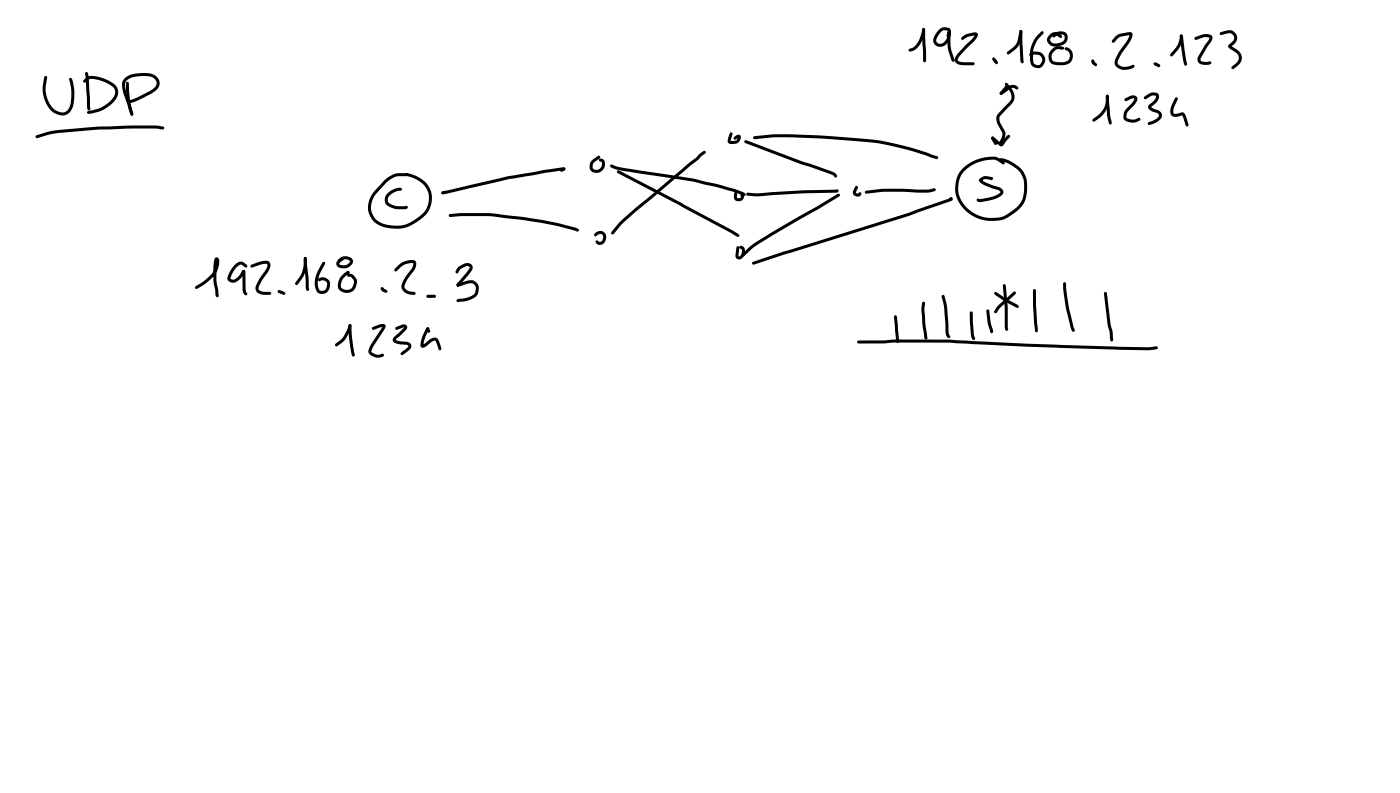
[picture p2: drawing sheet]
<svg xmlns="http://www.w3.org/2000/svg" width="337mm" height="190mm" viewBox="0 0 337 190" stroke-linecap="round" stroke-linejoin="round" font-family="sans-serif">
<g fill="#000">
<path d="M10.7 18.3h.5l.1 .3-.3 2.1a6.4 6.4 0 0 0 2.6 5.9 2.03 2.03 0 0 0 3.3-1.4 10.8 10.8 0 0 0-.3-6l.1-.4 .2-.1 .4 .2a10.5 10.5 0 0 1-.3 7.8 2.61 2.61 0 0 1-3.7 .6 7.1 7.1 0 0 1-3-6.7zM20.1 19.3l.9-.9a7.7 7.7 0 0 1 6.5 1.8 2.71 2.71 0 0 1 0 4.1 9 9 0 0 1-6.2 3.1l-.4-.4 .4-.4a8.3 8.3 0 0 0 5.6-2.8 2.07 2.07 0 0 0-.6-3.5 6.5 6.5 0 0 0-4.9-1.2l-1.1 .8-.3-.4zM20.5 17.4h.5l.3 1.2 .4 7.6-.3 .3-.4-.2-.1-.6zM30.4 19.7l.2-.1 .4 .4 .1 2.9a13.5 13.5 0 0 0 .9 4.4v.4l-.3 .1-.4-.3a17.4 17.4 0 0 1-1-5.6zM221.8 6.8l.2-.1a1.01 1.01 0 0 1 .2 1.4 5 5 0 0 1-3.4 4.3l-.3-.1v-.5l.7-.2a6.1 6.1 0 0 0 2.6-4.8zM221.8 6.8h.5l.1 .3 .2 7.5-.3 .4-.4-.4-.2-5.7zM225.6 7.2a1.86 1.86 0 0 1 3 .1v.4a.79 .79 0 0 1-.2 .9 .79 .79 0 0 1-.8 .2v-.5l.4-.1-.3 .1 .1-.9a1.54 1.54 0 0 0-2.1 .9l-.1 .2a1.23 1.23 0 0 0-.3 1.8 1.44 1.44 0 0 0 2.2-.9l.4-1.9h.5l.1 1.1a2.46 2.46 0 0 1-3.4 2.4 1.72 1.72 0 0 1-.3-2.6zM227.8 7.5l.3-.1 .4 .4a11.1 11.1 0 0 0 .7 5.7l.3 1a.46 .46 0 0 1-.5 .3 .46 .46 0 0 1-.4-.5l-.5-1.6a12 12 0 0 1-.4-4.9zM231.2 9a5.9 5.9 0 0 1 3.4-1.2 .72 .72 0 0 1 .2 1.3l-4.1 4.3-.5 .9 .3 .4 .8 .2 2.6 .1 .4 .3-.1 .3-2.6 .1-1-.2a1.3 1.3 0 0 1-1.1-.9 1.3 1.3 0 0 1 .5-1.4l3.6-3.8 .8-1.1 .1 .2h-.3a5.2 5.2 0 0 0-2.8 1.1l-.4-.4zM245.1 7.3h.6v.7a5.6 5.6 0 0 1-1.5 3.8l-1.6 1.2h-.5l-.1-.3 .1-.2 1.8-1.5a5.2 5.2 0 0 0 1.1-3.2zM241.6 20h.6l.9 1.1a2.96 2.96 0 0 1-.7 4.6l-1.9 2.1a1.6 1.6 0 0 0 0 1.9l1.1 1.9 .1 .8a2.49 2.49 0 0 1-1.1 2.1l-.4-.4 .6-1.2 .2-.9-.9-1.7a2.47 2.47 0 0 1-.1-3l2.5-2.6a2.07 2.07 0 0 0 0-3.1l-.9-1.1zM245.1 7.3l.3-.1 .4 .4 .2 7.5a.54 .54 0 0 1-.6-.1 .54 .54 0 0 1-.1-.6l-.3-4.7z"/>
<path d="M250.3 7.6l.2-.1 .4 .3-1.1 1.3a6.6 6.6 0 0 0-1.2 6.2 1.2 1.2 0 0 0 1.8-.1 1.2 1.2 0 0 0-.3-1.8l-.3-.2-1-.1-1.1 .4-.2-.1a.81 .81 0 0 1 .7-.9l.2-.1a2.21 2.21 0 0 1 2.8 1.5 1.87 1.87 0 0 1-.9 2.3 1.87 1.87 0 0 1-2.4-.7 7.4 7.4 0 0 1 1.4-6.9zM252.3 8.4a1.64 1.64 0 0 1 2.3-.3l.6 .4 .1 .3-.1 .2-.4 .1-.6-.4a.88 .88 0 0 0-1.2 0l-.4 .5a.83 .83 0 0 0 .7 1.2 2.33 2.33 0 0 0 2.5-.9l.1-.1a.86 .86 0 0 0-.2-1 .86 .86 0 0 0-1-.1l-.6 .1-.8 .6-.2-.1a1.12 1.12 0 0 1 .8-1.2 1.79 1.79 0 0 1 2.7 1 2.21 2.21 0 0 1-2.4 2.4 1.78 1.78 0 0 1-1.9-.3 1.78 1.78 0 0 1-.4-1.9zM252.8 11.9l.7-.6 .7-.2 1.3 .1 .3 .4-.3 .3-.9-.1a1.72 1.72 0 0 0-1.7 1.1 1.72 1.72 0 0 0 .4 1.9 3.7 3.7 0 0 0 3.6-.4 1.54 1.54 0 0 0-.9-2.5v-.5l.4-.1a2.22 2.22 0 0 1 1.5 2.6 2.22 2.22 0 0 1-2.5 1.8l-1.3-.1a2 2 0 0 1-1.8-1 2 2 0 0 1 0-2.1zM268.2 8.7l.3-.2a4.8 4.8 0 0 1 2.7-.8 .79 .79 0 0 1 1 .3 .79 .79 0 0 1-.1 1l-.6 1.2-1.9 2.7-.8 1.5a1.08 1.08 0 0 0 0 1.1 1.08 1.08 0 0 0 1.1 .5h1.2l1.3-.5 .4 .4a3.1 3.1 0 0 1-2.8 .9 1.9 1.9 0 0 1-1.8-1 1.9 1.9 0 0 1 .2-2.1l.6-1.2 2.1-2.9 .4-1.3 .2 .1-2.5 .5-1.3 1.3h-.6v-.5zM283.8 8.3l.4 .1 .1 .2-.1 1.2-.4 1.2-1.9 2.5h-.5v-.5l1.7-2.3zM283.7 8.4l.3-.1 .4 .3 1 6.8-.1 .3-.3 .1-.3-.3-.3-1.1-.8-5.8zM287.2 9l1.6-.6a1.96 1.96 0 0 1 2.7 .5l-.4 1.1-2.5 4.1 .1 .5 .4 .2 1.1 .1 .7-.2a.44 .44 0 0 1 .2 .6 .44 .44 0 0 1-.6 .3l-1.8-.2a1.22 1.22 0 0 1-.8-1.6l2.9-4.7-1.3-.2-2 .7-.3-.1zM293.3 7.9l1.4-.5a1.95 1.95 0 0 1 2.5 1 1.95 1.95 0 0 1-.9 2.5l-.4 .3v-.2l.4 .2a3.6 3.6 0 0 1 2 1.8l.2 .9-.1 .8a3.9 3.9 0 0 1-2 1.9l-.4-.3 .1-.3 1.3-1a1.53 1.53 0 0 0-.5-2.5l-1-.6a.75 .75 0 0 1-.7-.8 .75 .75 0 0 1 .6-.7l.6-.6a1.15 1.15 0 0 0 .1-1.3 1.15 1.15 0 0 0-1.3-.5l-1.7 .4-.2-.1zM8.6 32.6l.2-.1a30.9 30.9 0 0 1 10.1-1.7l4.7-.4 8.4-.3 5.5 .1 1.7 .2 .3 .3-.4 .4-1.6-.2h-5.5a162 162 0 0 0-18.8 1.2l-4.3 1.1-.3-.1zM29.9 18.9a6.3 6.3 0 0 1 4.8-1.4 3.2 3.2 0 0 1 3.6 2.1l-.1 1.1-.7 1a16.9 16.9 0 0 1-5.4 2.8l-1.2 .4-.4-.3 .2-.4a20.3 20.3 0 0 0 6-2.8l.6-.5a1.53 1.53 0 0 0 .2-1.6 1.53 1.53 0 0 0-1.4-.9 7 7 0 0 0-5.7 1l-.3 .7v1l1.9 6.2v.4l-.3 .1-.4-.3-1.8-5.9-.2-1.6zM142.3 38.6l1.5-1.1h.4l.1 .3-.1 .3-1.1 .7a1.04 1.04 0 0 0-.7 1.2 1.04 1.04 0 0 0 1 .8l.5-.1a1.26 1.26 0 0 0 .6-1.9l-.4-.1a.52 .52 0 0 1 .2-.6 .52 .52 0 0 1 .7 .2 1.97 1.97 0 0 1-.4 2.8 1.97 1.97 0 0 1-2.8-.5v-1.2zM146.8 39.6l.3-.1a9.7 9.7 0 0 0 4.1 1l13.8 2.1a72 72 0 0 1 14 3.7l.3 .5a.63 .63 0 0 1-1 0l-1-.4a83.6 83.6 0 0 0-12.4-3.1l-13.8-2.1a8.9 8.9 0 0 1-4.4-1.1z"/>
<path d="M175.5 31.9h.5l.1 .2-.5 1.8a1.21 1.21 0 0 0 1.8-.9l.1 .1-.6 .4h-.5a.76 .76 0 0 1 .7-1 .7 .7 0 0 1 .9 .1 .7 .7 0 0 1 0 1 1.93 1.93 0 0 1-3 .6v-.8zM179 33.8l.4-.1 13.6 5.1 7 2.4 .8 .5 .4 .6-.1 .3h-.4l-.3-.4-.6-.3-7-2.4-13.7-5.1-.2-.4zM181.1 32.8l.2-.1a96.9 96.9 0 0 1 21.3 .2 68.7 68.7 0 0 1 20.9 4l2 .8-.1 .4-.3 .1a71.2 71.2 0 0 0-16-4 213.4 213.4 0 0 0-23.4-1.2l-4.3 .4-.3-.1zM238.4 32.9h.5l1.9 1.6h-.2l1-1.4 .6-.6h.5v.5l-1.4 1.7a.65 .65 0 0 1-1.1 .2l-1.8-1.5zM238.4 32.9h.5l.7 1.4v.4l-.3 .1-.3-.1-.7-1.3zM240.4 22.2l1.9-1.4a1.72 1.72 0 0 1 2.5 .4l-.1 .2h-.5a1.14 1.14 0 0 0-1.4-.1l-2 1.4h-.4zM231.4 40.5a10 10 0 0 1 8.3-2.7l1.7 1.1 .2 .3-.4 .3-1.5-.9a8.1 8.1 0 0 0-6.3 1.2 6.4 6.4 0 0 0 .3 11.2 8.1 8.1 0 0 0 12.2-3.7 7.1 7.1 0 0 0-.4-5.6 7.5 7.5 0 0 0-5-3l-.3-.4 .2-.2a4.4 4.4 0 0 1 3.4 1.1l1.1 .8a5.4 5.4 0 0 1 2 4.2 7.2 7.2 0 0 1-4 7.6 8.8 8.8 0 0 1-7.7 .7 7.7 7.7 0 0 1-4.8-10.7zM241.9 20.5l.5-.1v.5l-1.4 1.7-.3 .2-.3-.1v-.5zM265.9 22.8l.3-.1a.89 .89 0 0 1 .4 1.2 5.4 5.4 0 0 1-2.2 4.4l-1.3 .9-.4-.1-.1-.2 .1-.3 1.3-.9a4.9 4.9 0 0 0 1.8-4.6zM265.9 22.8h.6l.1 .3 .3 4.6 .4 1.8-.1 .3-.3 .1-.4-.3-.4-1.9-.2-3.1zM270.3 23.8l1.2-.6a1.12 1.12 0 0 1 1.3-.3 1.12 1.12 0 0 1 .6 1.2l-.6 1-1.8 1.9-.2 1.3a2.64 2.64 0 0 0 3 0l.4 .3a2.74 2.74 0 0 1-4.1-.1v-.7l.3-1.1 1.8-2 .5-1h-.5l-1.6 .6-.2-.1zM275.1 23.2l1-.6a1.88 1.88 0 0 1 2.5 .2 2.91 2.91 0 0 1-1.8 2.9l.4 .4a2.55 2.55 0 0 1 2.1 1.3l-.1 .9a3.9 3.9 0 0 1-2.8 1.7l-.4-.1-.1-.2 .5-.4a3.8 3.8 0 0 0 2.1-1.2 .65 .65 0 0 0 0-.7 .65 .65 0 0 0-.6-.3l-1.1-.4a.92 .92 0 0 1-.8-.7 .92 .92 0 0 1 .4-1l1.2-1.1 .3-.9h-1l-1.6 .9-.3-.4z"/>
<path d="M282.6 23.4l.5 .1v.3l-.8 1.8-.2 1a.59 .59 0 0 0 .1 .7 .59 .59 0 0 0 .7 0h.2a1.39 1.39 0 0 1 1.6-.1l1 2.7-.1 .4-.2 .1-.4-.3-.8-2.4-1 .3a1.35 1.35 0 0 1-1.5-.2 1.35 1.35 0 0 1-.3-1.6l.4-1.2zM93.1 46.5a4.1 4.1 0 0 1 3.4-1.3v.5a3.4 3.4 0 0 0-3.3 2.2l.2 .8 1.2 .6 1 .2h2.3a.6 .6 0 0 1-.1 .7 .6 .6 0 0 1-.7 .1l-2-.1-1.3-.4a1.79 1.79 0 0 1-1.2-2.4zM92.4 43.3l1.6-1.1 1.2-.5 2.5-.1 .4 .4-.4 .3h-2.1l-1.3 .5-1.4 1-1.7 1.9a6 6 0 0 0-1.9 3.2 4.3 4.3 0 0 0 4.5 5.2 8.6 8.6 0 0 0 9-4.7 5 5 0 0 0-3.1-6.5l-1.9-.6-.2-.3 .1-.3a6.6 6.6 0 0 1 4.6 2.1 5.9 5.9 0 0 1-1.6 9.2 8.9 8.9 0 0 1-10.8 .3 5.2 5.2 0 0 1 .1-7.4zM106.2 46.1l16-3.8 12.8-2.1a.51 .51 0 0 1 .6 0 .51 .51 0 0 1 .2 .6l-13.5 2.2-15.8 3.7-.3-.1zM106.1 46.1l.9-.3 .4 .4-.3 .3-.7 .2-.2-.1zM107.9 51.5l.3-.1a56.1 56.1 0 0 1 9.1-.2 118.9 118.9 0 0 1 21.3 3.6l.6 .5-.4 .3a77.9 77.9 0 0 0-17.8-3.3l-3.7-.4a55.3 55.3 0 0 0-9.1 .2l-.2-.1zM135.3 40.3l.2-.1 .3 .2v.4l-.3 .2-.3-.2zM134.7 40.7l.8-.5 .4 .4-.2 .3-.7 .4-.3-.1zM143 56a1.58 1.58 0 0 1 2.3-.1 1.58 1.58 0 0 1 .1 2.2 1.32 1.32 0 0 1-1.9 .5l-.4-.5 .1-.3 .3-.1 .6 .4a1.03 1.03 0 0 0 .9-.8 1.03 1.03 0 0 0-.5-1.1l-.6 .1-.7 .5-.4-.3zM149 53.3l3.7-3.2 14.7-12.3 .9-.9 .8-.6h.5l.1 .3-.2 .3-.9 .6-.8 .9-1.7 1.3-9.5 8.1a48.2 48.2 0 0 0-9.1 8.4h-.5v-.4zM148.4 41l.4-.1 27.2 14.4 1.7 1.1-.1 .4-.4 .1-13.9-7.6-14.8-7.7-.2-.3zM176.7 45.9h.5l.1 .3-.1 1.4 .8-.1 .1-.3-.1-.3a.47 .47 0 0 1 .5-.3 .47 .47 0 0 1 .3 .6 1.21 1.21 0 0 1-1.2 1.1 1.21 1.21 0 0 1-1.2-1.2z"/>
<path d="M177.1 59.2h.5l.2 .3-.3 1.9 .2 .2a1.47 1.47 0 0 0 .6-1.6l-.1-.2a.39 .39 0 0 1-.4-.4 .39 .39 0 0 1 .4-.4 1.48 1.48 0 0 1 .7 2.3 1.05 1.05 0 0 1-1 1 1.05 1.05 0 0 1-1.1-.8zM179.5 46.4h3.4a160.7 160.7 0 0 1 18.1-.8l-.1 .1 .3-.2 .4 .3-.1 .3-.4 .2a191.8 191.8 0 0 0-18.2 .8l-3.2-.1-.3-.4zM205.7 44.7h.5l.1 .3-.6 1.3 .6 .2 .4-.3 .3 .1 .1 .4a1.07 1.07 0 0 1-1.5 .4 1.07 1.07 0 0 1-.4-1.4zM208 45.9l4.4-.5h5.9a16.2 16.2 0 0 0 5.1 .1l1.2-.3 .4 .4-.3 .3a9.7 9.7 0 0 1-4.1 .4l-3.6-.2h-4.6l-4.2 .4-.2-.1zM235.4 43a2.04 2.04 0 0 1 2-.7l1.3 .4-.1 .5-.2 .1-1.6-.3-.8 .5v-.3l1.1 .7 3.1 1.1a1.16 1.16 0 0 1 1 1 1.16 1.16 0 0 1-.7 1.2l-.5 .2a11.4 11.4 0 0 1-4.3 1.1l-.1 .1a.64 .64 0 0 1-.7-.8h.9a8 8 0 0 0 4.5-1.4l.2-.2-.4-.5-2.1-.6-2.1-1a.81 .81 0 0 1-.5-1.1zM51.7 61.9a.77 .77 0 0 1 .9 .2 .77 .77 0 0 1 .1 .9 6.4 6.4 0 0 1-3.1 5l-2.2 1.4-.4-.1-.2-.2 .2-.3 2.2-1.4a5.4 5.4 0 0 0 2.8-4.8l.3-.2-.3 2.1a12.1 12.1 0 0 0 .4 4.8l.2 1.8-.4 .3a1.39 1.39 0 0 1-.5-1.6v-.4a12.6 12.6 0 0 1-.4-4.9 3.9 3.9 0 0 1 .4-2.6zM58.3 64.9h.5l.2 .3-.2 .3h-.4l-.2-.3zM56.5 63.6a1.58 1.58 0 0 1 2.1-.5l.8 .5 .1 .3-.1 .3h-.5l-.9-.6a4.5 4.5 0 0 0-2.6 3.3 1.21 1.21 0 0 0 1.8-.4l1.1-1.6h.5v.6a3.8 3.8 0 0 1-2.7 2.4 1.2 1.2 0 0 1-1.3-.6 1.2 1.2 0 0 1 .1-1.4l.8-1.3zM58.3 65l.5-.1 .2 .3v4.3l.5 1.1a.53 .53 0 0 1-.6 .3 .53 .53 0 0 1-.4-.5l-.2-.9zM60.2 63.7l2-.8 1.2-.2a1.23 1.23 0 0 1 1.5 .4 1.23 1.23 0 0 1-.1 1.5l-1.8 2.8-.8 1.5a.7 .7 0 0 0 .4 1l.8 .2h1.5l.3 .4-.3 .3h-1.3a1.75 1.75 0 0 1-2.2-1.8l1-2 1.8-2.9a.42 .42 0 0 0 .2-.5 .42 .42 0 0 0-.4-.2l-1.3 .2-2.1 .7-.3-.1zM73.1 61.8l.3-.1 .3 .4v1.6l-.3 1.4-.7 1.8-1.1 1.5-.3 .1-.3-.1v-.5l1.3-1.8 .4-1.2zM73.1 61.8l.3-.1 .3 .4 .5 4.8v2.9a.59 .59 0 0 1-.6-.2 .59 .59 0 0 1-.1-.6v-2.1l-.4-3.3z"/>
<path d="M77.5 63.1l.3-.2 .4 .3-1 2a4.2 4.2 0 0 0-.3 4.6 1.12 1.12 0 0 0 1.6-.7v-1.3l-.6-.4h-.6a.59 .59 0 0 1-.9-.2l.2-.3a1.81 1.81 0 0 1 2.8 1.2 2.01 2.01 0 0 1-2.5 2.5 2.83 2.83 0 0 1-1.2-3.5l.7-1.9zM81.5 62.2a2.05 2.05 0 0 1 3.4 .6 2.3 2.3 0 0 1-4 .9 1.14 1.14 0 0 1 .6-1.4l.8-.5h.5l.1 .3-.2 .3-.8 .5a.38 .38 0 0 0-.3 .4 .38 .38 0 0 0 .4 .4 1.41 1.41 0 0 0 2.1-1.1h-.1a1.52 1.52 0 0 0-2.2 .3h-.5l-.1-.3zM82.4 65.9l1.2-.8 .4 .3-.2 .4a3 3 0 0 0-1.8 3.3 1.7 1.7 0 0 0 2.9-.6l.1-1.2-.6-.7-.9-.2a.56 .56 0 0 1 .2-.6 .56 .56 0 0 1 .7 0 2.28 2.28 0 0 1 .8 3.8 2.35 2.35 0 0 1-4-.7l.1-1.1a3.3 3.3 0 0 1 1.1-1.9zM83.9 77.9h.5l.1 .3a29.8 29.8 0 0 0 .8 7l-.1 .4-.2 .1-.4-.3a24 24 0 0 1-.7-7.5zM89.4 78.7l1.9-.8a.85 .85 0 0 1 1.4 .7l-2.9 4.6-.5 1.3a2.21 2.21 0 0 0 2.5 .5l.4 .1 .1 .2a2.27 2.27 0 0 1-3 .2l-.5-.4a1.27 1.27 0 0 1 0-1.6l3.2-5.1 .1 .2-2.4 .7-.2-.2zM94.9 64.6l.9-1a4 4 0 0 1 4-.9l.3 .9a4.1 4.1 0 0 1-1.5 2.5l-.9 1.5-.5 1.2a1.54 1.54 0 0 0 1.6 1.3 .92 .92 0 0 1 1.1 .4l-.1 .2a2.77 2.77 0 0 1-3.2-1.3l-.1-.2a3.3 3.3 0 0 1 .9-2.6l.7-.9a3.8 3.8 0 0 0 1.2-2.1v-.4a4 4 0 0 0-3 1l-1.2 1-.3-.3zM95.1 78.7l1.6-.7a.78 .78 0 0 1 1.1 .2 .78 .78 0 0 1-.2 1.1l-2.5 2.3 1 .4 1.9 .2a1 1 0 0 1 .8 .6 1 1 0 0 1-.2 1.1l-2 1.4-.3-.3 .1-.3 1.3-1 .5-.6-.6-.3-2.2-.2a1 1 0 0 1-1-.9 1 1 0 0 1 .7-1.1l2.1-1.9-1.8 .6-.3-.2zM102.6 78.7h.5l.3 .8-.1 .3-.2 .2-.4-.2-.2-.7zM102.6 78.7l.2-.1 .4 .4-1 2.2-.4 1.8-.2-.2 1.7-1.2a1.29 1.29 0 0 1 2.2 .2l.6 1.9-.1 .4-.2 .1-.4-.3-.8-2.1-.9 .3-1.1 1a.85 .85 0 0 1-1.5 0l.4-2.1zM110.1 64.2l1.3-.7a1.56 1.56 0 0 1 2.1 .2l.1 .7-.2 .6-3 3.6v-.2l-.1 .4-.2 .1a.43 .43 0 0 1-.3-.7l2.2-2.6 .9-1.3-.3-.3h-.6l-1.3 .6-.5 .9-.4 .2-.3-.4zM109.8 68.3l.5-.1h-.2l1.7-.6a2.14 2.14 0 0 1 3.3 1.5l-.2 1.5a5.4 5.4 0 0 1-4.7 2l-.4-.1a.54 .54 0 0 1 .1-.6 .54 .54 0 0 1 .6-.1 4.3 4.3 0 0 0 3.7-1.4l.2-1-.1-.7a1.52 1.52 0 0 0-2.2-.5l-2 .7-.4-.4zM178.3 61.1l2.6-2.4a204 204 0 0 1 15.4-9.1l5.1-3h.4l.1 .3-.1 .3-5.1 3.1a204.6 204.6 0 0 0-15.4 9l-2.5 2.3h-.5z"/>
<path d="M180.8 63l7.7-2.6 29.9-9.2 10-3.6v.4l-.2-.3 .1-.3a.46 .46 0 0 1 .6 .1 .46 .46 0 0 1 .1 .6l-10.4 3.7-29.8 9.3-7.6 2.5-.3-.1zM215 75.8l.3-.1 .3 .3 .6 6-.4 .4-.3-.3-.1-.4-.5-5.6zM221.8 72.5l.5 .1 .1 .2-.2 1.8 .3 3.3 .5 3.3-.1 .3a.54 .54 0 0 1-.6-.1 .54 .54 0 0 1-.2-.6l-.4-4.4a8.1 8.1 0 0 1 .1-3.9zM226.4 70.9l.3-.1 .4 .3 .4 1.6 .5 7.1 .5 1.1a.54 .54 0 0 1-.7 .2 .54 .54 0 0 1-.3-.5l-.5-6.4-.7-3zM233.2 74.9l.3-.1 .3 .3 .3 5.1 .3 1.1a.51 .51 0 0 1-.6 .3 .51 .51 0 0 1-.3-.7l-.4-3.5zM237.2 74.4l.3-.1 .3 .3 .4 2.9 .4 1.6a.53 .53 0 0 1 .1 .6 .53 .53 0 0 1-.6 .3l-.7-2.6-.3-2.7zM240.1 73.3l3.5-3.2h.5v.5l-3.5 3.2-1 1.3-.3 .2-.2-.1-.1-.5zM239.1 70.2h.4l2.5 1.7 2.8 1.4 .1 .3-.1 .3h-.4l-2.8-1.4-2.5-1.7-.1-.3zM241.2 68.4l.2-.2 .4 .4 .4 5.1 .1 5.7a.55 .55 0 0 1-.6-.1 .55 .55 0 0 1-.2-.6v-4.9l-.4-5.2zM248.4 69.5l.3-.1 .3 .4 .1 3.6 .4 6.1-.4 .3-.3-.3-.2-1.9-.3-4.1zM255.7 67.9h.5l.1 1.2a48.3 48.3 0 0 0 1.8 9.6l.3 .7-.4 .3-.3-.2-.3-.6a44.4 44.4 0 0 1-1.8-10.8zM265.5 70.2l.2-.1 .4 .3 .9 7.4 .5 2 .1 1.9-.1 .3h-.5a2.23 2.23 0 0 1-.2-1.8l-.6-2.3-.8-7.4z"/>
<path d="M83.9 77.9h.5l.1 .3-.4 1.4a6.2 6.2 0 0 1-1.9 2.7l-1.1 .9-.5-.1-.1-.2 .2-.3 1.1-.8a9.5 9.5 0 0 0 2.1-3.9zM206.1 81.9l8.9-.3h13.2l26.6 1.3 21.1 .5 2.1-.2 .4 .4-.4 .3-2.2 .2-7.1-.1-21.9-.7-18.6-1h-13.2l-2.5 .2h-6.1l-.3-.1z"/>
<circle cx="238.6" cy="33.2" r=".36"/>
<circle cx="240.7" cy="22.4" r=".36"/>
<circle cx="83.7" cy="65.5" r=".37"/>
<circle cx="102.8" cy="79" r=".36"/>
</g>
<g fill="#000">
<path d="M238.6 14.4l.5-.5 .5 .7-.4 .4z" fill-rule="evenodd"/>
<path d="M239 14.4l.2-.1 .3 .1 .3 .5v.4l-.2 .1-.3-.1-.4-.5z" fill-rule="evenodd"/>
<path d="M262.6 14.8h.4l.6 .5 .1 .5h-.5l-.6-.4z" fill-rule="evenodd"/>
<path d="M262.3 14.7l.7-.2 .1 .8-.5 .1z" fill-rule="evenodd"/>
<path d="M277.8 15l.6 .4v.4l-.3 .1-.6-.3z" fill-rule="evenodd"/>
<path d="M277.9 15.3l.2-.1 .7 .3 .2 .3-.2 .2-.2 .1-.6-.2-.2-.3z" fill-rule="evenodd"/>
<path d="M67.2 69.7l.8 .3-.1 .5-.3 .1-.7-.3z" fill-rule="evenodd"/>
<path d="M67.4 70l.3-.1 .7 .2 .2 .4-.1 .2-.3 .1-.7-.2-.2-.4z" fill-rule="evenodd"/>
<path d="M91.5 69.5l.7-.4 .2 .6-.3 .3z" fill-rule="evenodd"/>
<path d="M91.8 69.4l.4-.1 .7 .4 .2 .3-.1 .3h-.4l-.7-.3-.2-.3z" fill-rule="evenodd"/>
<path d="M102.8 70.8l.9 .1v.5l-.9 .1z" fill-rule="evenodd"/>
<path d="M103.2 70.9l1.3-.1 .3 .4-.3 .3h-1.1l-.2-.1z" fill-rule="evenodd"/>
<circle cx="238.9" cy="14.2" r=".36"/>
<circle cx="262.7" cy="14.6" r=".36"/>
<circle cx="277.7" cy="15.3" r=".36"/>
<circle cx="67.1" cy="70" r=".36"/>
<circle cx="91.9" cy="69.3" r=".36"/>
<circle cx="102.8" cy="71.2" r=".36"/>
</g>
</svg>
